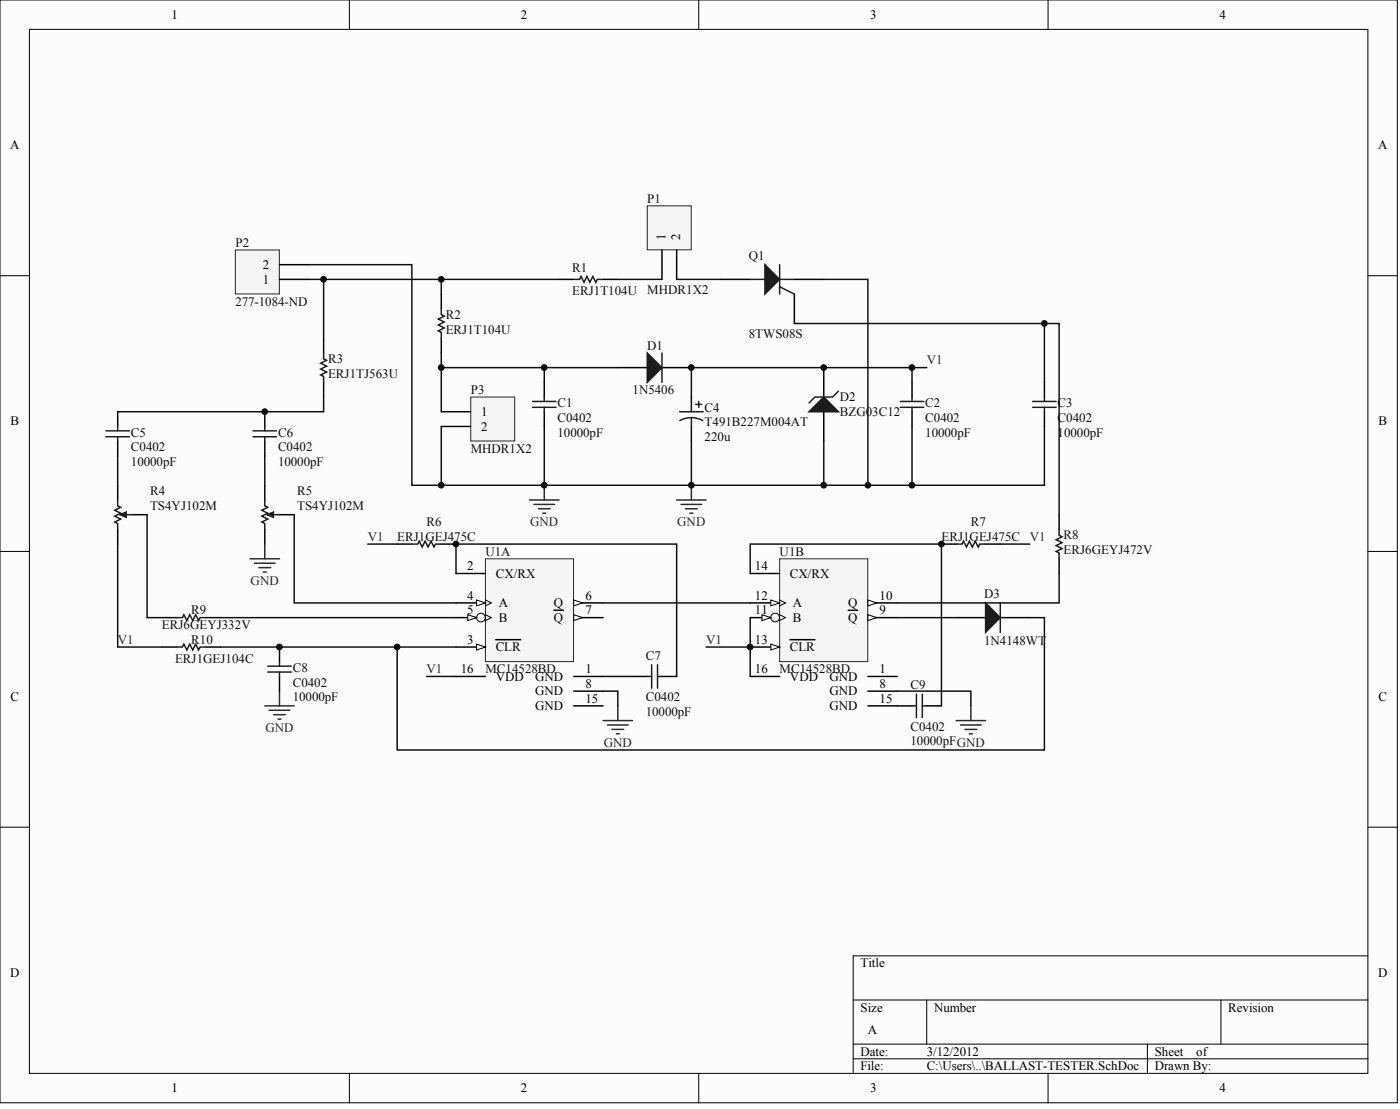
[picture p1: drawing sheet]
<svg xmlns="http://www.w3.org/2000/svg" width="401mm" height="318mm" viewBox="0 0 401 318" stroke-linecap="round" stroke-linejoin="round" font-family="sans-serif">
<defs><g id="words">
<g font-size="3.7">
<text x="49.2" y="5.4">1</text>
<text x="149.4" y="5.4">2</text>
<text x="249.5" y="5.4">3</text>
<text x="349.7" y="5.4">4</text>
<text x="2.9" y="42.8">A</text>
<text x="395.2" y="42.8">A</text>
<text x="190.9" y="68.7" transform="rotate(-90 190.9 68.7)">1</text>
<text x="195.1" y="68.7" transform="rotate(-90 195.1 68.7)">2</text>
<text x="75.3" y="77.1">2</text>
<text x="75.3" y="81.3">1</text>
<text x="137.9" y="119.2">1</text>
<text x="3" y="121.8">B</text>
<text x="137.9" y="123.4">2</text>
<text x="395.3" y="121.8">B</text>
<text x="134" y="163.5">2</text>
<text x="142.2" y="165.6">CX/RX</text>
<text x="216.5" y="163.5">14</text>
<text x="226.5" y="165.6">CX/RX</text>
<text x="134" y="171.9">4</text>
<text x="167.9" y="171.9">6</text>
<text x="216.5" y="171.9">12</text>
<text x="252.2" y="171.9">10</text>
<text x="134" y="176.1">5</text>
<text x="143" y="174">A</text>
<text x="143" y="178.2">B</text>
<text x="158.9" y="178.2">Q</text>
<text x="158.9" y="174">Q</text>
<text x="167.9" y="176.1">7</text>
<text x="216.5" y="176.1">11</text>
<text x="227.4" y="174">A</text>
<text x="227.4" y="178.2">B</text>
<text x="243.2" y="178.2">Q</text>
<text x="243.2" y="174">Q</text>
<text x="252.2" y="176.1">9</text>
<text x="134" y="184.5">3</text>
<text x="216.5" y="184.5">13</text>
<text x="142.2" y="186.6">CLR</text>
<text x="226.5" y="186.6">CLR</text>
<text x="132.1" y="193">16</text>
<text x="142.2" y="195.1">VDD</text>
<text x="153.5" y="195.1">GND</text>
<text x="167.9" y="193">1</text>
<text x="167.9" y="197.2">8</text>
<text x="216.5" y="193">16</text>
<text x="226.5" y="195.1">VDD</text>
<text x="237.8" y="195.1">GND</text>
<text x="252.2" y="193">1</text>
<text x="252.2" y="197.2">8</text>
<text x="3" y="200.9">C</text>
<text x="153.5" y="199.3">GND</text>
<text x="153.5" y="203.5">GND</text>
<text x="167.9" y="201.4">15</text>
<text x="237.8" y="199.3">GND</text>
<text x="237.8" y="203.5">GND</text>
<text x="252.2" y="201.4">15</text>
<text x="395.3" y="200.9">C</text>
<text x="2.9" y="279.9">D</text>
<text x="246.8" y="277.3">Title</text>
<text x="395.2" y="279.9">D</text>
<text x="246.8" y="289.9">Size</text>
<text x="267.9" y="289.9">Number</text>
<text x="352.2" y="289.9">Revision</text>
<text x="248.9" y="296.2">A</text>
<text x="246.8" y="302.6">Date:</text>
<text x="265.7" y="302.6">3/12/2012</text>
<text x="331.1" y="302.6">Sheet</text>
<text x="343.1" y="302.6">of</text>
<text x="246.8" y="306.8">File:</text>
<text x="265.7" y="306.8">C:\Users\..\BALLAST-TESTER.SchDoc</text>
<text x="331.1" y="306.8">Drawn By:</text>
<text x="49.2" y="313.1">1</text>
<text x="149.4" y="313.1">2</text>
<text x="249.5" y="313.1">3</text>
<text x="349.7" y="313.1">4</text>
</g>
<g font-size="3.7" fill="#0e0e0e">
<text x="185.6" y="58.1">P1</text>
<text x="67.5" y="70.7">P2</text>
<text x="164.1" y="77.9">R1</text>
<text x="214.7" y="74.5">Q1</text>
<text x="67.5" y="87.6">277-1084-ND</text>
<text x="164.1" y="84.6">ERJ1T104U</text>
<text x="185.6" y="84.2">MHDR1X2</text>
<text x="127.8" y="91.4">R2</text>
<text x="127.8" y="95.6">ERJ1T104U</text>
<text x="185.6" y="100.2">D1</text>
<text x="214.7" y="96.9">8TWS08S</text>
<text x="94.1" y="104">R3</text>
<text x="94.1" y="108.2">ERJ1TJ563U</text>
<text x="135" y="112.9">P3</text>
<text x="181.4" y="112.9">1N5406</text>
<text x="159.9" y="116.7">C1</text>
<text x="202.1" y="117.9">C4</text>
<text x="240.9" y="115">D2</text>
<text x="240.9" y="119.2">BZG03C12</text>
<text x="265.3" y="116.7">C2</text>
<text x="303.3" y="116.7">C3</text>
<text x="37.5" y="125.1">C5</text>
<text x="79.7" y="125.1">C6</text>
<text x="159.9" y="125.1">10000pF</text>
<text x="159.9" y="120.9">C0402</text>
<text x="202.1" y="122.2">T491B227M004AT</text>
<text x="265.3" y="125.1">10000pF</text>
<text x="265.3" y="120.9">C0402</text>
<text x="303.3" y="125.1">10000pF</text>
<text x="303.3" y="120.9">C0402</text>
<text x="37.5" y="129.3">C0402</text>
<text x="79.7" y="129.3">C0402</text>
<text x="135" y="129.7">MHDR1X2</text>
<text x="202.1" y="126.4">220u</text>
<text x="37.5" y="133.5">10000pF</text>
<text x="79.7" y="133.5">10000pF</text>
<text x="43" y="142">R4</text>
<text x="85.2" y="142">R5</text>
<text x="43" y="146.2">TS4YJ102M</text>
<text x="85.2" y="146.2">TS4YJ102M</text>
<text x="113.9" y="155">ERJ1GEJ475C</text>
<text x="122.3" y="150.8">R6</text>
<text x="270" y="155">ERJ1GEJ475C</text>
<text x="278.4" y="150.8">R7</text>
<text x="305" y="154.6">R8</text>
<text x="139.2" y="159.3">U1A</text>
<text x="223.6" y="159.3">U1B</text>
<text x="305" y="158.8">ERJ6GEYJ472V</text>
<text x="282.2" y="171.5">D3</text>
<text x="54.8" y="176.1">R9</text>
<text x="46.4" y="180.3">ERJ6GEYJ332V</text>
<text x="54.8" y="184.5">R10</text>
<text x="282.2" y="185">1N4148WT</text>
<text x="50.2" y="190">ERJ1GEJ104C</text>
<text x="185.2" y="189.2">C7</text>
<text x="83.9" y="192.5">C8</text>
<text x="83.9" y="196.8">C0402</text>
<text x="139.2" y="193">MC14528BD</text>
<text x="223.6" y="193">MC14528BD</text>
<text x="261.1" y="197.6">C9</text>
<text x="83.9" y="201">10000pF</text>
<text x="185.2" y="201">C0402</text>
<text x="185.2" y="205.2">10000pF</text>
<text x="261.1" y="209.4">C0402</text>
<text x="261.1" y="213.6">10000pFGND</text>
</g>
<g font-size="3.7" fill="#262626">
<text x="265.7" y="104.5">V1</text>
<text x="105.5" y="155">V1</text>
<text x="152" y="150.8">GND</text>
<text x="194.2" y="150.8">GND</text>
<text x="295.3" y="155">V1</text>
<text x="71.9" y="167.7">GND</text>
<text x="33.7" y="184.5">V1</text>
<text x="202.5" y="184.5">V1</text>
<text x="122.3" y="193">V1</text>
<text x="76.1" y="209.8">GND</text>
<text x="173.1" y="214">GND</text>
</g>
</g></defs>
<g fill="#fcfcfc" stroke="#000" stroke-width=".29">
<path d="M0 0h400.7v316.1h-400.7z"/>
<path d="M8.4 8.4h383.9v299.2h-383.9z"/>
</g>
<g fill="none" stroke="#000" stroke-width=".29">
<path d="M100.2 0v8.4M200.4 0v8.4M300.5 0v8.4M0 79h8.4M392.3 79h8.4M0 158.1h8.4M392.3 158.1h8.4M0 237.1h8.4M392.3 237.1h8.4M392.3 274h-147.6v33.7M244.7 286.6h147.6M244.7 299.3h147.6"/>
<path d="M265.7 286.6v12.7M329 299.3v8.4M350.1 286.6v12.7M100.2 307.7v8.4M200.4 307.7v8.4M244.7 303.5h147.6M300.5 307.7v8.4"/>
</g>
<path d="M67.5 71.6h12.6v12.6h-12.6z" fill="#f5f5f5" stroke="#262626" stroke-width=".29"/>
<path d="M80.1 75.9h8.5M80.1 80.1h8.5M92.8 96.9v4.3M126.5 84.3v4.2M126.5 96.9v4.3M160.3 80.1h4.2M172.9 80.1h4.3M92.8 109.6v4.2" fill="none" stroke="#000" stroke-width=".42"/>
<path d="M126.5 88.5v1.7l.9 .4-1.7 .9 1.7 .8-1.7 .8 1.7 .9-1.7 .8 .8 .5v1.6M164.5 80.1h1.7l.4-.9 .9 1.7 .8-1.7 .9 1.7 .8-1.7 .8 1.7 .5-.8h1.6M92.8 101.2v1.6l.8 .5-1.6 .8 1.6 .8-1.6 .9 1.6 .8-1.6 .9 .8 .4v1.7" fill="none" stroke="#1c1c1c" stroke-width=".42"/>
<path d="M135 113.8h12.6v12.6h-12.6z" fill="#f5f5f5" stroke="#262626" stroke-width=".29"/>
<path d="M126.5 118h8.5M126.5 122.2h8.5" fill="none" stroke="#000" stroke-width=".42"/>
<path d="M185.6 59h12.6v12.6h-12.6z" fill="#f5f5f5" stroke="#262626" stroke-width=".29"/>
<g fill="none" stroke="#000" stroke-width=".42">
<path d="M189.8 71.6v8.5M194 71.6v8.5M206.7 80.1h8.4M227.8 80.1h8.4M227.8 84.3v8.4M177.2 105.4h8.4M189.8 105.4h8.5M198.3 113.8v4.2M236.2 105.4v8.4M236.2 118v8.4M33.7 139.1v4.2M198.3 122.2v4.2"/>
<path d="M33.7 151.7v4.2M38 147.5h4.2M113.9 155.9h4.2M126.5 155.9h4.3M303.7 147.5v4.2M46.4 177h4.2M59.1 177h4.2M303.7 160.2v4.2"/>
</g>
<g fill="none" stroke="#1c1c1c" stroke-width=".42">
<path d="M223.6 75.9v8.4M215.1 80.1h12.7M223.6 82.2l4.2 2.1M189.8 101.2v8.4M194.9 118h6.7M198.3 119.7l1.7 .2 1.5 .7M198.3 119.7l-1.7 .2-1.6 .6M198.3 119.7v2.5M199.5 115.9h1.7M200.4 115.1v1.6M240.4 112.1l-1.6 1.7h-5.1l-1.7 1.7M33.7 143.3v1.7l.9 .4-1.7 .9 1.7 .8-1.7 .8 1.7 .9-1.7 .8 .8 .4v1.7"/>
<path d="M36.3 147.5h1.7M118.1 155.9h1.7l.4-.8 .9 1.7 .8-1.7 .8 1.7 .9-1.7 .8 1.7 .5-.9h1.6M303.7 151.7v1.7l.9 .4-1.7 .9 1.7 .8-1.7 .9 1.7 .8-1.7 .9 .8 .4v1.7M50.6 177h1.7l.4-.8 .9 1.7 .8-1.7 .9 1.7 .8-1.7 .8 1.7 .5-.9h1.7"/>
</g>
<g fill="#1c1c1c" stroke="#1c1c1c" stroke-width=".42">
<path d="M185.6 101.2l4.2 4.2-4.2 4.2z"/>
<path d="M232 118l4.2-4.2 4.2 4.2z"/>
<path d="M219.3 75.9l4.3 4.2-4.3 4.2z"/>
</g>
<path d="M34.2 147.5l2.1-.8v1.7z" fill="#1c1c1c" stroke="#1c1c1c" stroke-width=".29"/>
<path d="M139.2 160.2h25.3v29.4h-25.3z" fill="#f5f5f5" stroke="#262626" stroke-width=".29"/>
<path d="M130.8 164.4h8.4M130.8 185.5h8.4M164.5 193.9h8.4" fill="none" stroke="#000" stroke-width=".42"/>
<path d="M136.7 184.6l2.5 .9-2.5 .8z" fill="#fcfcfc" stroke="#000" stroke-width=".29"/>
<path d="M164.5 177h8.4M142.2 183.3h7.1" fill="none" stroke="#000" stroke-width=".42"/>
<path d="M164.5 176.2l2.5 .8-2.5 .9z" fill="#fcfcfc" stroke="#000" stroke-width=".29"/>
<path d="M158.9 174.9h2.7M164.5 172.8h8.4M164.5 198.1h8.4" fill="none" stroke="#000" stroke-width=".42"/>
<path d="M164.5 172l2.5 .8-2.5 .8z" fill="#fcfcfc" stroke="#000" stroke-width=".29"/>
<path d="M130.8 172.8h8.4" fill="none" stroke="#000" stroke-width=".42"/>
<path d="M139.2 172l1.7 .8-1.7 .8" fill="none" stroke="#000" stroke-width=".29"/>
<path d="M136.7 172l2.5 .8-2.5 .8z" fill="#fcfcfc" stroke="#000" stroke-width=".29"/>
<path d="M130.8 177h8.4M130.8 193.9h8.4" fill="none" stroke="#000" stroke-width=".42"/>
<path d="M139.2 176.2l1.7 .8-1.7 .9" fill="none" stroke="#000" stroke-width=".29"/>
<circle cx="137.9" cy="177" r="1.24" fill="#fcfcfc" stroke="#000" stroke-width=".29"/>
<path d="M134.1 176.2l2.6 .8-2.6 .9z" fill="#fcfcfc" stroke="#000" stroke-width=".29"/>
<path d="M215.1 193.9h8.5M248.9 193.9h8.4M248.9 198.1h8.4M164.5 202.3h8.4M248.9 202.3h8.4" fill="none" stroke="#000" stroke-width=".42"/>
<path d="M223.6 160.2h25.2v29.4h-25.2z" fill="#f5f5f5" stroke="#262626" stroke-width=".29"/>
<path d="M215.1 164.4h8.5M215.1 185.5h8.5" fill="none" stroke="#000" stroke-width=".42"/>
<path d="M221 184.6l2.6 .9-2.6 .8z" fill="#fcfcfc" stroke="#000" stroke-width=".29"/>
<path d="M248.9 177h8.4M226.5 183.3h7.2" fill="none" stroke="#000" stroke-width=".42"/>
<path d="M248.9 176.2l2.5 .8-2.5 .9z" fill="#fcfcfc" stroke="#000" stroke-width=".29"/>
<path d="M243.2 174.9h2.7M248.9 172.8h8.4" fill="none" stroke="#000" stroke-width=".42"/>
<path d="M248.9 172l2.5 .8-2.5 .8z" fill="#fcfcfc" stroke="#000" stroke-width=".29"/>
<path d="M215.1 172.8h8.5" fill="none" stroke="#000" stroke-width=".42"/>
<path d="M223.6 172l1.7 .8-1.7 .8" fill="none" stroke="#000" stroke-width=".29"/>
<path d="M221 172l2.6 .8-2.6 .8z" fill="#fcfcfc" stroke="#000" stroke-width=".29"/>
<path d="M215.1 177h8.5" fill="none" stroke="#000" stroke-width=".42"/>
<path d="M223.6 176.2l1.7 .8-1.7 .9" fill="none" stroke="#000" stroke-width=".29"/>
<circle cx="222.3" cy="177" r="1.24" fill="#fcfcfc" stroke="#000" stroke-width=".29"/>
<path d="M218.5 176.2l2.5 .8-2.5 .9z" fill="#fcfcfc" stroke="#000" stroke-width=".29"/>
<g fill="none" stroke="#000" stroke-width=".42">
<path d="M33.7 118v4.2M75.9 118v4.2M156.1 109.6v4.2M156.1 118v4.2M261.5 109.6v4.2M261.5 118v4.2M299.5 109.6v4.2M299.5 118v4.2M33.7 126.4v4.3M75.9 126.4v4.3M75.9 139.1v4.2M75.9 151.7v4.2"/>
<path d="M80.1 147.5h4.3M270 155.9h4.2M282.6 155.9h4.2M274.2 177h8.4M286.8 177h8.5M46.4 185.5h4.2M59.1 185.5h4.2M80.1 185.5v4.2M80.1 193.9v4.2M181.4 193.9h4.2M189.8 193.9h4.2M257.3 202.3h4.2"/>
<path d="M265.7 202.3h4.3"/>
</g>
<path d="M282.6 172.8l4.2 4.2-4.2 4.2z" fill="#1c1c1c" stroke="#1c1c1c" stroke-width=".42"/>
<g fill="none" stroke="#1c1c1c" stroke-width=".42">
<path d="M152.7 115.1h6.7M152.7 116.7h6.7M156.1 113.8v1.3M156.1 116.7v1.3M258.2 115.1h6.7M258.2 116.7h6.7M261.5 113.8v1.3M261.5 116.7v1.3M296.1 115.1h6.8M296.1 116.7h6.8M299.5 113.8v1.3M299.5 116.7v1.3"/>
<path d="M30.4 123.5h6.7M30.4 125.2h6.7M33.7 122.2v1.3M33.7 125.2v1.2M72.6 123.5h6.7M72.6 125.2h6.7M75.9 122.2v1.3M75.9 125.2v1.2M75.9 143.3v1.7l.9 .4-1.7 .9 1.7 .8-1.7 .8 1.7 .9-1.7 .8 .8 .4v1.7M78.5 147.5h1.6M274.2 155.9h1.7l.4-.8 .8 1.7 .9-1.7 .8 1.7 .9-1.7 .8 1.7 .4-.9h1.7M286.8 172.8v8.4"/>
<path d="M50.6 185.5h1.7l.4-.9 .9 1.7 .8-1.7 .9 1.7 .8-1.7 .8 1.7 .5-.8h1.7M76.8 190.9h6.7M76.8 192.6h6.7M80.1 189.7v1.2M80.1 192.6v1.3M185.6 193.9h1.3M186.9 190.5v6.8M188.6 190.5v6.8M188.6 193.9h1.2M262.8 198.9v6.8M264.5 198.9v6.8M261.5 202.3h1.3"/>
<path d="M264.5 202.3h1.2"/>
</g>
<g fill="none" stroke="#0e0e0e" stroke-width=".42">
<path d="M88.6 75.9h29.5v63.2h8.4M88.6 80.1h71.7M92.8 80.1v16.8M126.5 80.1v4.2M177.2 80.1h12.6M194 80.1h12.7M227.8 92.7h71.7M236.2 80.1h12.7v59M299.5 92.7h4.2v54.8M299.5 92.7v16.9M92.8 113.8v4.2h-59.1M126.5 101.2v16.8"/>
<path d="M126.5 105.4h50.7M156.1 105.4v4.2M261.5 105.4v4.2M265.7 105.4h-67.4v8.4M33.7 130.7v8.4M75.9 130.7v8.4M126.5 122.2v16.9M126.5 139.1h135M156.1 122.2v16.9M198.3 126.4v12.7M236.2 126.4v12.7M261.5 122.2v16.9"/>
<path d="M299.5 122.2v16.9h-38M33.7 155.9v29.6h12.7M42.2 147.5v29.5h4.2M84.4 147.5v25.3h46.4M105.5 155.9h8.4M286.8 155.9h8.5M63.3 177h67.5M130.8 164.4v-8.5h63.2v38M172.9 172.8h42.2M215.1 164.4v-8.5h54.9v46.4M215.1 177v16.9M257.3 177h16.9"/>
<path d="M295.3 177h4.2v38h-185.6v-29.5M303.7 164.4v8.4h-46.4M63.3 185.5h67.5M122.3 193.9h8.5M172.9 198.1h4.3v4.2M172.9 193.9h8.5M202.5 185.5h12.6M257.3 198.1h21.1v4.2"/>
</g>
<path d="M76.3 147.5l2.2-.8v1.7z" fill="#1c1c1c" stroke="#1c1c1c" stroke-width=".29"/>
<g fill="none" stroke="#262626" stroke-width=".42">
<path d="M156.1 139.1v4.2M198.3 139.1v4.2M75.9 155.9v4.3M151.9 143.3h8.4M153.1 144.6h5.9M154.4 145.8h3.4M155.7 147.1h.8M194 143.3h8.5M195.3 144.6h5.9M196.6 145.8h3.3M197.8 147.1h.9M71.7 160.2h8.4"/>
<path d="M73 161.4h5.9M74.2 162.7h3.4M75.5 164h.8M80.1 198.1v4.2M75.9 202.3h8.5M77.2 203.6h5.9M78.5 204.8h3.3M79.7 206.1h.9M172.9 206.5h8.5M174.2 207.8h5.9M175.5 209.1h3.4M176.7 210.3h.9"/>
<path d="M177.2 202.3v4.2M274.2 206.5h8.4M275.4 207.8h6M276.7 209.1h3.4M278 210.3h.8M278.4 202.3v4.2"/>
</g>
<g fill="#0e0e0e" stroke="#0e0e0e" stroke-width=".29">
<circle cx="75.9" cy="118" r=".82"/>
<circle cx="80.1" cy="185.4" r=".82"/>
<circle cx="92.8" cy="80.1" r=".82"/>
<circle cx="113.9" cy="185.4" r=".82"/>
<circle cx="126.5" cy="139.1" r=".82"/>
<circle cx="126.5" cy="105.3" r=".82"/>
<circle cx="126.5" cy="80.1" r=".82"/>
<circle cx="130.7" cy="155.9" r=".82"/>
<circle cx="156.1" cy="139.1" r=".82"/>
<circle cx="156.1" cy="105.3" r=".82"/>
<circle cx="198.2" cy="139.1" r=".82"/>
<circle cx="198.2" cy="105.3" r=".82"/>
<circle cx="215.1" cy="185.4" r=".82"/>
<circle cx="236.2" cy="139.1" r=".82"/>
<circle cx="236.2" cy="105.3" r=".82"/>
<circle cx="248.9" cy="139.1" r=".82"/>
<circle cx="261.5" cy="139.1" r=".82"/>
<circle cx="261.5" cy="105.3" r=".82"/>
<circle cx="269.9" cy="155.9" r=".82"/>
<circle cx="299.5" cy="92.7" r=".82"/>
</g>
<use href="#words"/>
</svg>
